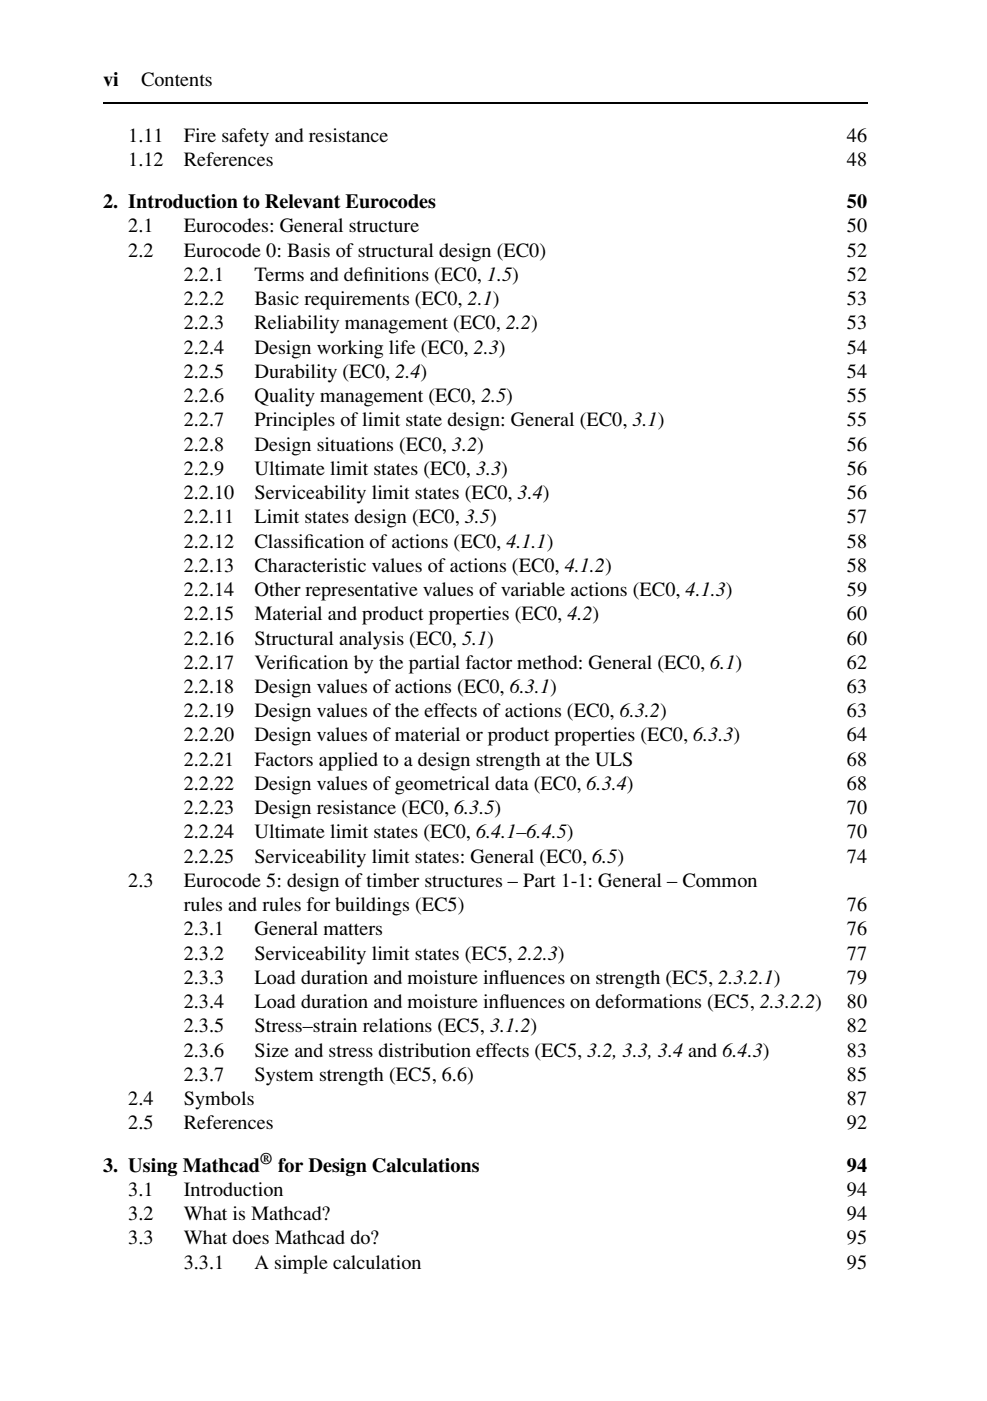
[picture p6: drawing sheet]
<svg xmlns="http://www.w3.org/2000/svg" width="172mm" height="244mm" viewBox="0 0 172 244" stroke-linecap="round" stroke-linejoin="round" font-family="sans-serif">
<defs><g id="words">
<g font-size="3.5">
<text x="17.9" y="14.9">vi</text>
<text x="24.5" y="14.9">Contents</text>
<text x="22.3" y="24.6">1.11</text>
<text x="22.3" y="28.8">1.12</text>
<text x="32" y="24.6">Fire safety and resistance</text>
<text x="32" y="28.8">References</text>
<text x="147.4" y="24.6">46</text>
<text x="147.4" y="28.8">48</text>
<text x="17.9" y="36.2">2. Introduction to Relevant Eurocodes</text>
<text x="22.3" y="40.4">2.1</text>
<text x="32" y="40.4">Eurocodes: General structure</text>
<text x="147.4" y="40.4">50</text>
<text x="147.4" y="36.2">50</text>
<text x="22.3" y="44.7">2.2</text>
<text x="32" y="44.7">Eurocode 0: Basis of structural design (EC0)</text>
<text x="147.4" y="44.7">52</text>
<text x="32" y="48.9">2.2.1</text>
<text x="32" y="53.1">2.2.2</text>
<text x="44.3" y="48.9">Terms and def</text>
<text x="44.3" y="53.1">Basic requirements (EC0, 2.1)</text>
<text x="63.2" y="48.9">initions (EC0, 1.5)</text>
<text x="147.4" y="48.9">52</text>
<text x="147.4" y="53.1">53</text>
<text x="32" y="57.3">2.2.3</text>
<text x="44.3" y="57.3">Reliability management (EC0, 2.2)</text>
<text x="147.4" y="57.3">53</text>
<text x="32" y="61.5">2.2.4</text>
<text x="32" y="65.7">2.2.5</text>
<text x="44.3" y="61.5">Design working life (EC0, 2.3)</text>
<text x="44.3" y="65.7">Durability (EC0, 2.4)</text>
<text x="147.4" y="65.7">54</text>
<text x="147.4" y="61.5">54</text>
<text x="32" y="70">2.2.6</text>
<text x="44.3" y="70">Quality management (EC0, 2.5)</text>
<text x="147.4" y="70">55</text>
<text x="32" y="74.2">2.2.7</text>
<text x="44.3" y="74.2">Principles of limit state design: General (EC0, 3.1)</text>
<text x="147.4" y="74.2">55</text>
<text x="32" y="78.4">2.2.8</text>
<text x="32" y="82.6">2.2.9</text>
<text x="44.3" y="78.4">Design situations (EC0, 3.2)</text>
<text x="44.3" y="82.6">Ultimate limit states (EC0, 3.3)</text>
<text x="147.4" y="78.4">56</text>
<text x="147.4" y="82.6">56</text>
<text x="32" y="86.8">2.2.10</text>
<text x="44.3" y="86.8">Serviceability limit states (EC0, 3.4)</text>
<text x="147.4" y="86.8">56</text>
<text x="32" y="91.1">2.2.11</text>
<text x="32" y="95.3">2.2.12</text>
<text x="44.3" y="91.1">Limit states design (EC0, 3.5)</text>
<text x="44.3" y="95.3">Classif</text>
<text x="52.9" y="95.3">ication of actions (EC0, 4.1.1)</text>
<text x="147.4" y="91.1">57</text>
<text x="147.4" y="95.3">58</text>
<text x="32" y="99.5">2.2.13</text>
<text x="44.3" y="99.5">Characteristic values of actions (EC0, 4.1.2)</text>
<text x="147.4" y="99.5">58</text>
<text x="32" y="103.7">2.2.14</text>
<text x="32" y="107.9">2.2.15</text>
<text x="44.3" y="103.7">Other representative values of variable actions (EC0, 4.1.3)</text>
<text x="44.3" y="107.9">Material and product properties (EC0, 4.2)</text>
<text x="147.4" y="107.9">60</text>
<text x="147.4" y="103.7">59</text>
<text x="32" y="112.1">2.2.16</text>
<text x="44.3" y="112.1">Structural analysis (EC0, 5.1)</text>
<text x="147.4" y="112.1">60</text>
<text x="32" y="116.4">2.2.17</text>
<text x="44.3" y="116.4">Verif</text>
<text x="50.2" y="116.4">ication by the partial factor method: General (EC0, 6.1)</text>
<text x="147.4" y="116.4">62</text>
<text x="32" y="120.6">2.2.18</text>
<text x="32" y="124.8">2.2.19</text>
<text x="44.3" y="120.6">Design values of actions (EC0, 6.3.1)</text>
<text x="44.3" y="124.8">Design values of the effects of actions (EC0, 6.3.2)</text>
<text x="147.4" y="120.6">63</text>
<text x="147.4" y="124.8">63</text>
<text x="32" y="129">2.2.20</text>
<text x="44.3" y="129">Design values of material or product properties (EC0, 6.3.3)</text>
<text x="147.4" y="129">64</text>
<text x="32" y="133.2">2.2.21</text>
<text x="32" y="137.4">2.2.22</text>
<text x="44.3" y="133.2">Factors applied to a design strength at the ULS</text>
<text x="44.3" y="137.4">Design values of geometrical data (EC0, 6.3.4)</text>
<text x="147.4" y="137.4">68</text>
<text x="147.4" y="133.2">68</text>
<text x="32" y="141.7">2.2.23</text>
<text x="44.3" y="141.7">Design resistance (EC0, 6.3.5)</text>
<text x="147.4" y="141.7">70</text>
<text x="32" y="145.9">2.2.24</text>
<text x="44.3" y="145.9">Ultimate limit states (EC0, 6.4.1–6.4.5)</text>
<text x="147.4" y="145.9">70</text>
<text x="22.3" y="154.3">2.3</text>
<text x="32" y="150.1">2.2.25</text>
<text x="32" y="154.3">Eurocode 5: design of timber structures – Part 1-1: General – Common</text>
<text x="44.3" y="150.1">Serviceability limit states: General (EC0, 6.5)</text>
<text x="147.4" y="150.1">74</text>
<text x="32" y="158.5">rules and rules for buildings (EC5)</text>
<text x="147.4" y="158.5">76</text>
<text x="32" y="162.8">2.3.1</text>
<text x="32" y="167">2.3.2</text>
<text x="44.3" y="162.8">General matters</text>
<text x="44.3" y="167">Serviceability limit states (EC5, 2.2.3)</text>
<text x="147.4" y="167">77</text>
<text x="147.4" y="162.8">76</text>
<text x="32" y="171.2">2.3.3</text>
<text x="44.3" y="171.2">Load duration and moisture inf</text>
<text x="86.9" y="171.2">luences on strength (EC5, 2.3.2.1)</text>
<text x="147.4" y="171.2">79</text>
<text x="32" y="175.4">2.3.4</text>
<text x="32" y="179.6">2.3.5</text>
<text x="44.3" y="175.4">Load duration and moisture inf</text>
<text x="44.3" y="179.6">Stress–strain relations (EC5, 3.1.2)</text>
<text x="86.9" y="175.4">luences on deformations (EC5, 2.3.2.2)</text>
<text x="147.4" y="179.6">82</text>
<text x="147.4" y="175.4">80</text>
<text x="32" y="183.8">2.3.6</text>
<text x="44.3" y="183.8">Size and stress distribution effects (EC5, 3.2, 3.3, 3.4 and 6.4.3)</text>
<text x="147.4" y="183.8">83</text>
<text x="32" y="188.1">2.3.7</text>
<text x="44.3" y="188.1">System strength (EC5, 6.6)</text>
<text x="147.4" y="188.1">85</text>
<text x="22.3" y="192.3">2.4</text>
<text x="22.3" y="196.5">2.5</text>
<text x="32" y="192.3">Symbols</text>
<text x="32" y="196.5">References</text>
<text x="147.4" y="192.3">87</text>
<text x="147.4" y="196.5">92</text>
<text x="17.9" y="203.9">3. Using Mathcad</text>
<text x="48.4" y="203.9">for Design Calculations</text>
<text x="147.4" y="203.9">94</text>
<text x="22.3" y="208.1">3.1</text>
<text x="32" y="208.1">Introduction</text>
<text x="147.4" y="208.1">94</text>
<text x="22.3" y="212.3">3.2</text>
<text x="32" y="212.3">What is Mathcad?</text>
<text x="147.4" y="212.3">94</text>
<text x="22.3" y="216.5">3.3</text>
<text x="32" y="220.7">3.3.1</text>
<text x="32" y="216.5">What does Mathcad do?</text>
<text x="44.3" y="220.7">A simple calculation</text>
<text x="147.4" y="216.5">95</text>
<text x="147.4" y="220.7">95</text>
</g>
<text font-size="2.8" x="45.3" y="202.6">®</text>
</g></defs>
<path d="M18 17.9h133" fill="none" stroke="#000" stroke-width=".18"/>
<use href="#words"/>
</svg>
